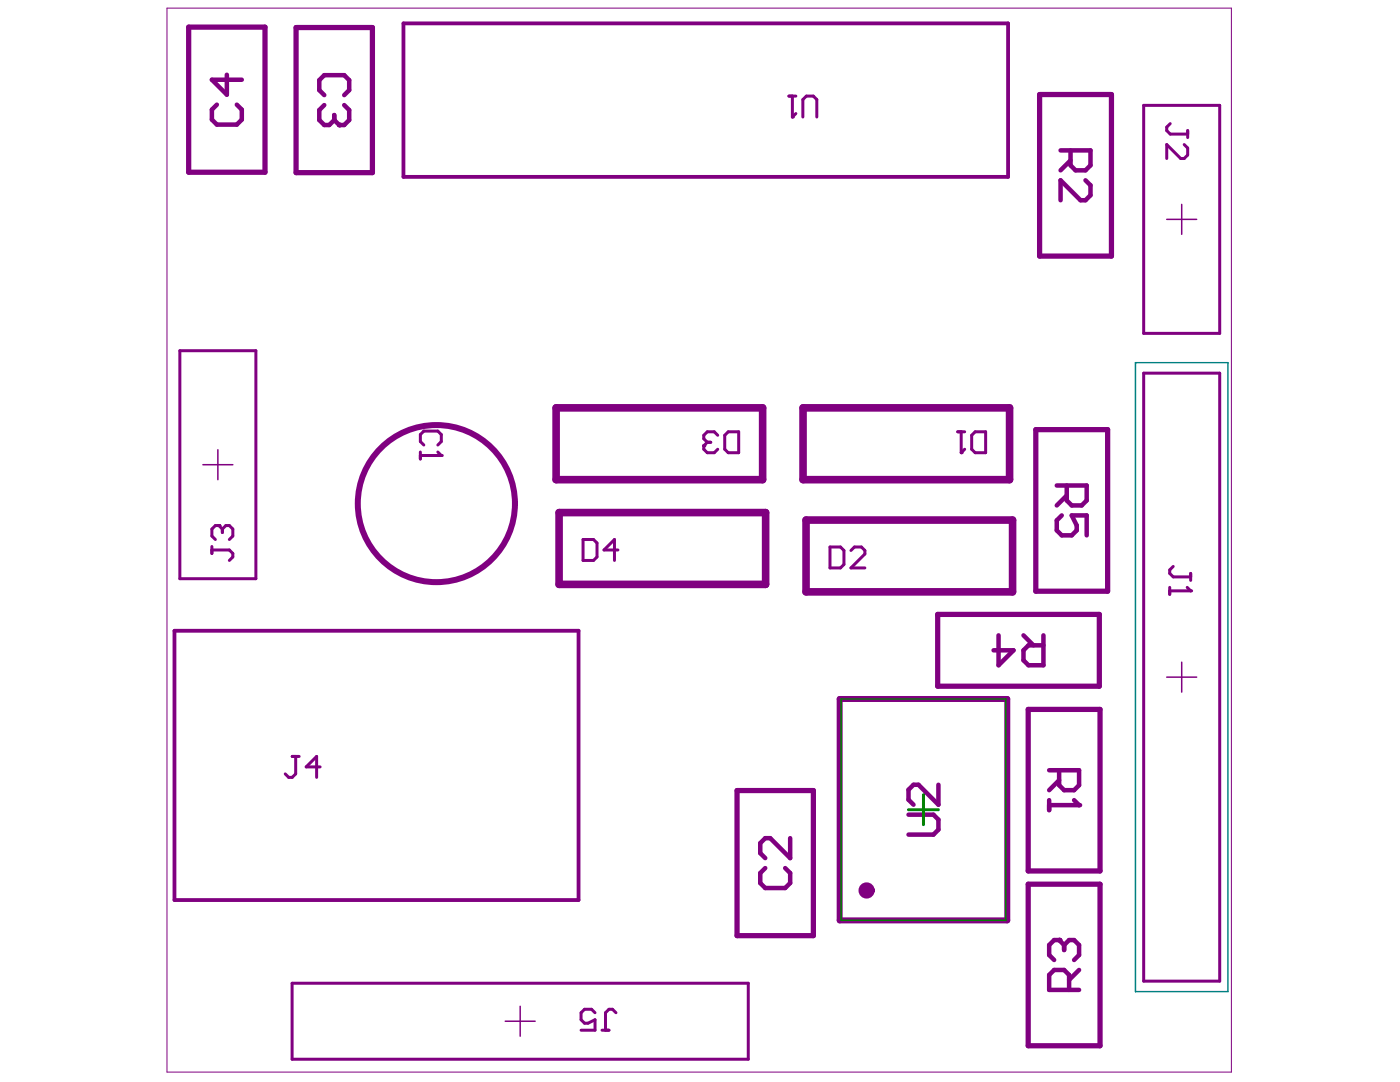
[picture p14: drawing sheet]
<svg xmlns="http://www.w3.org/2000/svg" width="279mm" height="216mm" viewBox="0 0 279 216" stroke-linecap="round" stroke-linejoin="round" font-family="sans-serif">
<path d="M232.8 43.8h6M235.8 40.8v6M40.5 92.7h6M43.5 89.7v6M232.8 135.1h6M235.8 132.1v6M100.8 203.8h6M103.8 200.8v6" fill="none" stroke="#800080" stroke-width=".3"/>
<g fill="none" stroke="#800080" stroke-width=".6">
<path d="M228.2 21h15.2v45.5h-15.2zM233.5 24.7l-.7 .7v.7l.7 .7h3.5M236.3 28.8l.7 .7v1.4l-.7 .7h-.7l-2.8-2.8v2.8M237 26.1v1.4M35.9 70h15.2v45.5h-15.2zM228.2 74.5h15.2v121.3h-15.2zM42.3 109v1.4M42.3 109.7h3.5l.7 .7v.7l-.7 .7M43.7 104.9h-.7l-.7 .7v1.4l.7 .7M58.3 150.9h1.4M59 150.9v3.5l-.7 .7h-.7l-.7-.7M63.9 153h-2.8l2.1-2.1v4.2"/>
<path d="M58.3 196.2h91v15.2h-91z"/>
</g>
<path d="M80.5 4.7h120.7v30.6h-120.7zM34.8 125.9h80.7v53.7h-80.7z" fill="none" stroke="#800080" stroke-width=".76"/>
<path d="M37.7 5.4h15.2v29h-15.2zM59.1 5.5h15.2v29h-15.2zM207.5 18.9h14.3v32.2h-14.3zM206.7 85.7h14.4v32.3h-14.4zM187.1 122.6h32.3v14.3h-32.3zM147.1 157.7h15.2v29h-15.2zM205.2 141.6h14.3v32.2h-14.3zM205.2 176.4h14.3v32.3h-14.3z" fill="none" stroke="#800080" stroke-width="1"/>
<path d="M111 81.4h41.2v14.3h-41.2zM160.3 81.4h41.2v14.3h-41.2zM111.6 102.3h41.2v14.3h-41.2zM160.9 103.8h41.2v14.3h-41.2z" fill="none" stroke="#800080" stroke-width="1.5"/>
<path d="M167.6 139.5h33.4v44.2h-33.4z" fill="none" stroke="#800080" stroke-width="1.2"/>
<circle cx="43.7" cy="104.9" r=".3" fill="#800080"/>
<path d="M191.1 86.2h1.4M191.8 86.2v4.1M194.6 86.2h2.1v4.1h-2.1l-.7-.7v-2.7zM43.7 104.9l.7 .7M44.4 105.6v.7M44.4 105.6l.7-.7h.7l.7 .7v1.4l-.7 .7" fill="none" stroke="#800080" stroke-width=".6"/>
<circle cx="191.8" cy="90.3" r=".3" fill="#800080"/>
<path d="M140.5 88.9v.7l.7 .7h1.3l.7-.7M145.3 86.2h2.1v4.1h-2.1l-.7-.7v-2.7zM192.5 89.6l-.7 .7M165.6 109.1h2.1l.7 .7v2.8l-.7 .7h-2.1zM169.8 109.8l.7-.7h1.4l.7 .7v.7l-2.8 2.8h2.8" fill="none" stroke="#800080" stroke-width=".6"/>
<circle cx="140.5" cy="88.9" r=".3" fill="#800080"/>
<path d="M157.4 19.2h1.4M158.1 19.2v4.2M160.2 23.4v-3.5l.7-.7h1.4l.7 .7v3.5M141.2 88.2l-.7 .7M141.2 88.2h.6M143.2 86.9l-.7-.7h-1.3l-.7 .7v.7l.7 .6M116.4 107.7h2l.7 .7v2.7l-.7 .7h-2zM123.3 109.7h-2.8l2.1-2v4.1" fill="none" stroke="#800080" stroke-width=".6"/>
<path d="M187.3 156.6v4l-4-4h-1l-1 1v2l1 1M181.3 162.6h5l1 1v1.9l-1 1h-5" fill="none" stroke="#800080" stroke-width=".9"/>
<circle cx="158.1" cy="23.4" r=".3" fill="#800080"/>
<path d="M158.8 22.7l-.7 .7M83.9 90.2v1.4M83.9 90.9h4.2M84.6 88.8l-.7-.7v-1.4l.7-.7h2.8l.7 .7v1.4l-.7 .7" fill="none" stroke="#800080" stroke-width=".6"/>
<circle cx="88.1" cy="90.9" r=".3" fill="#800080"/>
<path d="M87.4 90.2l.7 .7" fill="none" stroke="#800080" stroke-width=".6"/>
<path d="M209.4 153.7h6v3l-1 1h-2l-1-1v-3M209.4 159.7v2M211.4 155.7l-2 2M209.4 160.7h6" fill="none" stroke="#800080" stroke-width=".9"/>
<circle cx="215.4" cy="160.7" r=".45" fill="#800080"/>
<path d="M211.7 30h5.9v3l-1 1h-2l-1-1v-3M213.6 32l-1.9 2M216.6 36l1 1v2l-1 1h-1l-3.9-4v4M214.4 159.7l1 1M211.4 187.6h-1l-1 1v2l1 1M213.4 197.5v-3l-1-1h-2l-1 1v3h6M215.4 193.5l-2 2" fill="none" stroke="#800080" stroke-width=".9"/>
<circle cx="211.4" cy="187.6" r=".45" fill="#800080"/>
<g fill="none" stroke="#800080" stroke-width=".9">
<path d="M64.7 19l-1-1v-2l1-1h4l1 1v2l-1 1M68.7 21l1 1v2l-1 .9h-1M210.9 96.9h6v3l-1 1h-2l-1-1v-3M212.9 98.9l-2 2M211.9 102.8l-1 1v2l1 1h2l1-1v-1l-1-2h3v4M199.3 126.8v5.9l3-2.9h-4M204.3 126.8l1.9 2M208.2 126.8v5.9h-2.9l-1-.9v-2l1-1h2.9M152.7 173.2l-1 1v2l1 1h4l1-1v-2l-1-1M157.7 167.2v4l-4-4h-1l-1 1v2l1 1M211.4 187.6l1 1M212.4 188.6v1"/>
<path d="M212.4 188.6l1-1h1l1 1v2l-1 1"/>
</g>
<circle cx="67.7" cy="24.9" r=".45" fill="#800080"/>
<path d="M45.3 14.9v4l-3-3h6M43.3 20.9l-1 1v2l1 1h4l1-1v-2l-1-1M64.7 21l-1 1v2l1 .9h1l1-.9M66.7 24l1 .9M66.7 23v1" fill="none" stroke="#800080" stroke-width=".9"/>
<path d="M233.4 117.2v1.4M233.4 117.9h4.2M234.1 113l-.7 .7v.7l.7 .7h3.5M237.6 114.4v1.4M118.8 202.1l-.7-.7h-1.4l-.7 .7v1.4l.7 .7h.7l1.4-.7v2.1h-2.8M120.1 205.6h1.4M122.9 202.1l-.7-.7h-.7l-.7 .7v3.5" fill="none" stroke="#800080" stroke-width=".6"/>
<circle cx="237.6" cy="117.9" r=".3" fill="#800080"/>
<path d="M236.9 117.2l.7 .7" fill="none" stroke="#800080" stroke-width=".6"/>
<circle cx="172.9" cy="177.7" r=".71" fill="none" stroke="#800080" stroke-width="1.8"/>
<circle cx="87.1" cy="100.5" r="15.7" fill="none" stroke="#800080" stroke-width="1.2"/>
<path d="M33.3 1.6h212.4v212.3h-212.4z" fill="none" stroke="#800080" stroke-width=".2"/>
<path d="M226.6 72.4h18.5v125.5h-18.5z" fill="none" stroke="#008080" stroke-width=".3"/>
<path d="M167.9 139.5h32.8v44.2h-32.8z" fill="none" stroke="#008000" stroke-width=".3"/>
<path d="M184.3 158.6v5.9M181.3 161.6h6" fill="none" stroke="#008000" stroke-width=".6"/>
</svg>
